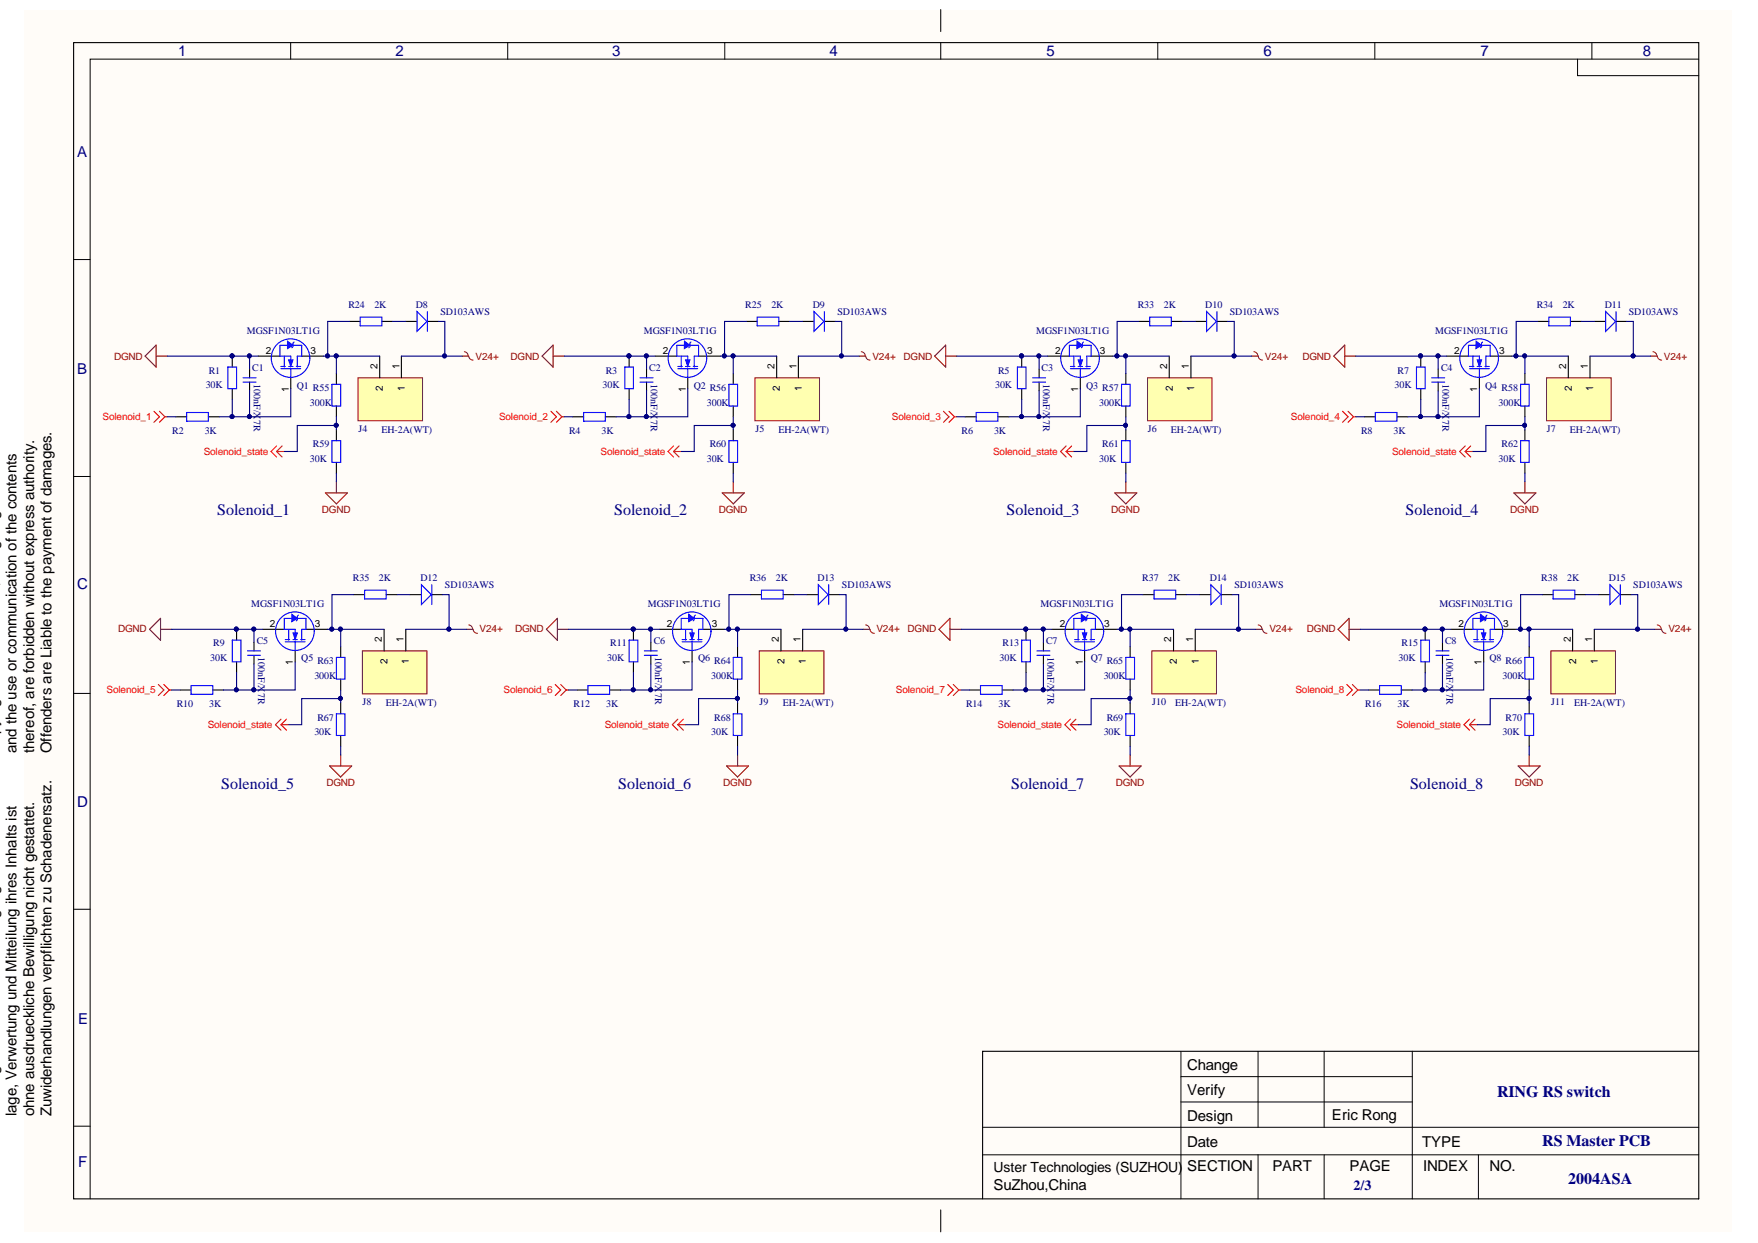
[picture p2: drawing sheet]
<svg xmlns="http://www.w3.org/2000/svg" width="297mm" height="210mm" viewBox="0 0 297 210" stroke-linecap="round" stroke-linejoin="round" font-family="sans-serif">
<defs><g id="words">
<g font-size="2.7" fill="#000080">
<text x="36.7" y="87">Solenoid_1</text>
<text x="103.8" y="87">Solenoid_2</text>
<text x="170.1" y="87">Solenoid_3</text>
<text x="237.5" y="87">Solenoid_4</text>
<text x="37.4" y="133.2">Solenoid_5</text>
<text x="104.5" y="133.2">Solenoid_6</text>
<text x="170.8" y="133.2">Solenoid_7</text>
<text x="238.2" y="133.2">Solenoid_8</text>
<text x="253" y="185.2">RING RS switch</text>
<text x="260.6" y="193.6">RS Master PCB</text>
<text x="265" y="199.9">2004ASA</text>
</g>
<g font-size="2.5" fill="#000080">
<text x="30.1" y="9.5">1</text>
<text x="66.8" y="9.5">2</text>
<text x="103.4" y="9.5">3</text>
<text x="140.1" y="9.5">4</text>
<text x="176.8" y="9.5">5</text>
<text x="213.5" y="9.5">6</text>
<text x="250.2" y="9.5">7</text>
<text x="277.6" y="9.5">8</text>
<text x="13" y="26.5">A</text>
<text x="13" y="63.2">B</text>
<text x="13" y="99.4">C</text>
<text x="13" y="136.3">D</text>
<text x="13.2" y="172.9">E</text>
<text x="13.2" y="197">F</text>
</g>
<g font-size="2.5">
<text x="-.2" y="127.2" transform="rotate(-90 -.2 127.2)">Copying of this document, and giving it to others</text>
<text x="2.8" y="127.2" transform="rotate(-90 2.8 127.2)">and the use or communication of the contents</text>
<text x="5.8" y="127.2" transform="rotate(-90 5.8 127.2)">thereof, are forbidden without express authority.</text>
<text x="8.7" y="127.2" transform="rotate(-90 8.7 127.2)">Offenders are Liable to the payment of damages.</text>
<text x="200.6" y="185">Verify</text>
<text x="200.6" y="180.7">Change</text>
<text x="-.2" y="188.5" transform="rotate(-90 -.2 188.5)">Weitergabe sowie Vervielfaeltigung dieser Unter-</text>
<text x="2.8" y="188.5" transform="rotate(-90 2.8 188.5)">lage, Verwertung und Mitteilung ihres Inhalts ist</text>
<text x="5.8" y="188.5" transform="rotate(-90 5.8 188.5)">ohne ausdrueckliche Bewilligung nicht gestattet.</text>
<text x="8.7" y="188.5" transform="rotate(-90 8.7 188.5)">Zuwiderhandlungen verpflichten zu Schadenersatz.</text>
<text x="200.6" y="189.3">Design</text>
<text x="225.1" y="189.2">Eric Rong</text>
<text x="200.6" y="193.7">Date</text>
<text x="200.6" y="197.8">SECTION</text>
<text x="215" y="197.8">PART</text>
<text x="228" y="197.8">PAGE</text>
<text x="240.3" y="193.7">TYPE</text>
<text x="240.4" y="197.8">INDEX</text>
<text x="251.7" y="197.8">NO.</text>
<text x="167.9" y="201">SuZhou,China</text>
</g>
<text font-size="2.4" x="167.9" y="197.9">Uster Technologies (SUZHOU)</text>
<text font-size="2.4" fill="#000080" x="228.7" y="200.9">2/3</text>
<g font-size="1.7" fill="#000080">
<text x="58.9" y="52">R24</text>
<text x="63.3" y="52">2K</text>
<text x="70.3" y="52">D8</text>
<text x="74.4" y="53.1">SD103AWS</text>
<text x="125.9" y="52">R25</text>
<text x="130.3" y="52">2K</text>
<text x="137.4" y="52">D9</text>
<text x="141.5" y="53.1">SD103AWS</text>
<text x="192.2" y="52">R33</text>
<text x="196.6" y="52">2K</text>
<text x="203.7" y="52">D10</text>
<text x="207.8" y="53.1">SD103AWS</text>
<text x="259.6" y="52">R34</text>
<text x="264" y="52">2K</text>
<text x="271.1" y="52">D11</text>
<text x="275.2" y="53.1">SD103AWS</text>
<text x="41.7" y="56.4">MGSF1N03LT1G</text>
<text x="108.8" y="56.4">MGSF1N03LT1G</text>
<text x="175.1" y="56.4">MGSF1N03LT1G</text>
<text x="242.5" y="56.4">MGSF1N03LT1G</text>
<text x="34.8" y="65.6">30K</text>
<text x="35.3" y="63.1">R1</text>
<text x="42.6" y="62.7">C1</text>
<text x="42.9" y="64.9" transform="rotate(90 42.9 64.9)">100nF/X</text>
<text x="50.2" y="65.7">Q1 R55</text>
<text x="101.8" y="65.6">30K</text>
<text x="102.3" y="63.1">R3</text>
<text x="109.7" y="62.7">C2</text>
<text x="109.9" y="64.9" transform="rotate(90 109.9 64.9)">100nF/X</text>
<text x="117.2" y="65.7">Q2 R56</text>
<text x="168.1" y="65.6">30K</text>
<text x="168.6" y="63.1">R5</text>
<text x="176" y="62.7">C3</text>
<text x="176.3" y="64.9" transform="rotate(90 176.3 64.9)">100nF/X</text>
<text x="183.5" y="65.7">Q3 R57</text>
<text x="235.6" y="65.6">30K</text>
<text x="236.1" y="63.1">R7</text>
<text x="243.5" y="62.7">C4</text>
<text x="243.7" y="64.9" transform="rotate(90 243.7 64.9)">100nF/X</text>
<text x="250.9" y="65.7">Q4 R58</text>
<text x="42.9" y="70.9" transform="rotate(90 42.9 70.9)">7R</text>
<text x="52.4" y="68.5">300K</text>
<text x="109.9" y="70.9" transform="rotate(90 109.9 70.9)">7R</text>
<text x="119.4" y="68.5">300K</text>
<text x="176.3" y="70.9" transform="rotate(90 176.3 70.9)">7R</text>
<text x="185.7" y="68.5">300K</text>
<text x="243.7" y="70.9" transform="rotate(90 243.7 70.9)">7R</text>
<text x="253.2" y="68.5">300K</text>
<text x="29.1" y="73.3">R2</text>
<text x="34.6" y="73.3">3K</text>
<text x="52.9" y="75.5">R59</text>
<text x="60.6" y="72.9">J4</text>
<text x="64.4" y="73.1">EH-2A(WT)</text>
<text x="96.2" y="73.3">R4</text>
<text x="101.7" y="73.3">3K</text>
<text x="119.9" y="75.5">R60</text>
<text x="127.6" y="72.9">J5</text>
<text x="131.5" y="73.1">EH-2A(WT)</text>
<text x="162.5" y="73.3">R6</text>
<text x="168" y="73.3">3K</text>
<text x="186.2" y="75.5">R61</text>
<text x="193.9" y="72.9">J6</text>
<text x="197.8" y="73.1">EH-2A(WT)</text>
<text x="230" y="73.3">R8</text>
<text x="235.5" y="73.3">3K</text>
<text x="253.7" y="75.5">R62</text>
<text x="261.3" y="72.9">J7</text>
<text x="265.2" y="73.1">EH-2A(WT)</text>
<text x="52.4" y="78.1">30K</text>
<text x="119.4" y="78.1">30K</text>
<text x="185.7" y="78.1">30K</text>
<text x="253.2" y="78.1">30K</text>
<text x="59.6" y="98.2">R35</text>
<text x="64" y="98.2">2K</text>
<text x="71" y="98.2">D12</text>
<text x="75.2" y="99.3">SD103AWS</text>
<text x="126.7" y="98.2">R36</text>
<text x="131.1" y="98.2">2K</text>
<text x="138.1" y="98.2">D13</text>
<text x="142.3" y="99.3">SD103AWS</text>
<text x="193" y="98.2">R37</text>
<text x="197.4" y="98.2">2K</text>
<text x="204.4" y="98.2">D14</text>
<text x="208.6" y="99.3">SD103AWS</text>
<text x="260.4" y="98.2">R38</text>
<text x="264.8" y="98.2">2K</text>
<text x="271.8" y="98.2">D15</text>
<text x="276" y="99.3">SD103AWS</text>
<text x="42.5" y="102.6">MGSF1N03LT1G</text>
<text x="109.4" y="102.6">MGSF1N03LT1G</text>
<text x="175.8" y="102.6">MGSF1N03LT1G</text>
<text x="243.2" y="102.6">MGSF1N03LT1G</text>
<text x="35.5" y="111.7">30K</text>
<text x="36" y="109.2">R9</text>
<text x="43.4" y="108.8">C5</text>
<text x="43.6" y="111" transform="rotate(90 43.6 111)">100nF/X</text>
<text x="50.9" y="111.7">Q5 R63</text>
<text x="102.6" y="111.7">30K</text>
<text x="103.1" y="109.2">R11</text>
<text x="110.5" y="108.8">C6</text>
<text x="110.7" y="111" transform="rotate(90 110.7 111)">100nF/X</text>
<text x="118" y="111.7">Q6 R64</text>
<text x="168.9" y="111.7">30K</text>
<text x="169.4" y="109.2">R13</text>
<text x="176.8" y="108.8">C7</text>
<text x="177" y="111" transform="rotate(90 177 111)">100nF/X</text>
<text x="184.3" y="111.7">Q7 R65</text>
<text x="236.3" y="111.7">30K</text>
<text x="236.8" y="109.2">R15</text>
<text x="244.2" y="108.8">C8</text>
<text x="244.4" y="111" transform="rotate(90 244.4 111)">100nF/X</text>
<text x="251.7" y="111.7">Q8 R66</text>
<text x="29.9" y="119.4">R10</text>
<text x="35.4" y="119.4">3K</text>
<text x="43.6" y="117" transform="rotate(90 43.6 117)">7R</text>
<text x="53.1" y="114.7">300K</text>
<text x="61.2" y="119">J8</text>
<text x="65.2" y="119.2">EH-2A(WT)</text>
<text x="96.9" y="119.4">R12</text>
<text x="102.4" y="119.4">3K</text>
<text x="110.7" y="117" transform="rotate(90 110.7 117)">7R</text>
<text x="120.2" y="114.7">300K</text>
<text x="128.3" y="119">J9</text>
<text x="132.3" y="119.2">EH-2A(WT)</text>
<text x="163.2" y="119.4">R14</text>
<text x="168.7" y="119.4">3K</text>
<text x="177" y="117" transform="rotate(90 177 117)">7R</text>
<text x="186.5" y="114.7">300K</text>
<text x="194.7" y="119">J10</text>
<text x="198.6" y="119.2">EH-2A(WT)</text>
<text x="230.6" y="119.4">R16</text>
<text x="236.1" y="119.4">3K</text>
<text x="244.4" y="117" transform="rotate(90 244.4 117)">7R</text>
<text x="253.9" y="114.7">300K</text>
<text x="262.1" y="119">J11</text>
<text x="266" y="119.2">EH-2A(WT)</text>
<text x="53.1" y="124.1">30K</text>
<text x="53.6" y="121.7">R67</text>
<text x="120.2" y="124.1">30K</text>
<text x="120.7" y="121.7">R68</text>
<text x="186.5" y="124.1">30K</text>
<text x="187" y="121.7">R69</text>
<text x="253.9" y="124.1">30K</text>
<text x="254.4" y="121.7">R70</text>
</g>
<g font-size="1.7">
<text x="44.9" y="59.8">2</text>
<text x="52.4" y="59.8">3</text>
<text x="112" y="59.8">2</text>
<text x="119.5" y="59.8">3</text>
<text x="178.3" y="59.8">2</text>
<text x="185.8" y="59.8">3</text>
<text x="245.7" y="59.8">2</text>
<text x="253.3" y="59.8">3</text>
<text x="63.8" y="62.4" transform="rotate(-90 63.8 62.4)">2</text>
<text x="67.5" y="62.4" transform="rotate(-90 67.5 62.4)">1</text>
<text x="130.8" y="62.4" transform="rotate(-90 130.8 62.4)">2</text>
<text x="134.6" y="62.4" transform="rotate(-90 134.6 62.4)">1</text>
<text x="197.2" y="62.4" transform="rotate(-90 197.2 62.4)">2</text>
<text x="200.9" y="62.4" transform="rotate(-90 200.9 62.4)">1</text>
<text x="264.6" y="62.4" transform="rotate(-90 264.6 62.4)">2</text>
<text x="268.3" y="62.4" transform="rotate(-90 268.3 62.4)">1</text>
<text x="48.8" y="66.2" transform="rotate(-90 48.8 66.2)">1</text>
<text x="64.7" y="66.1" transform="rotate(-90 64.7 66.1)">2</text>
<text x="68.4" y="66.1" transform="rotate(-90 68.4 66.1)">1</text>
<text x="115.9" y="66.2" transform="rotate(-90 115.9 66.2)">1</text>
<text x="131.8" y="66.1" transform="rotate(-90 131.8 66.1)">2</text>
<text x="135.5" y="66.1" transform="rotate(-90 135.5 66.1)">1</text>
<text x="182.2" y="66.2" transform="rotate(-90 182.2 66.2)">1</text>
<text x="198.2" y="66.1" transform="rotate(-90 198.2 66.1)">2</text>
<text x="201.8" y="66.1" transform="rotate(-90 201.8 66.1)">1</text>
<text x="249.6" y="66.2" transform="rotate(-90 249.6 66.2)">1</text>
<text x="265.6" y="66.1" transform="rotate(-90 265.6 66.1)">2</text>
<text x="269.2" y="66.1" transform="rotate(-90 269.2 66.1)">1</text>
<text x="45.6" y="105.9">2</text>
<text x="53.2" y="105.9">3</text>
<text x="112.7" y="105.9">2</text>
<text x="120.3" y="105.9">3</text>
<text x="179" y="105.9">2</text>
<text x="186.6" y="105.9">3</text>
<text x="246.5" y="105.9">2</text>
<text x="254" y="105.9">3</text>
<text x="49.5" y="112.4" transform="rotate(-90 49.5 112.4)">1</text>
<text x="64.5" y="108.4" transform="rotate(-90 64.5 108.4)">2</text>
<text x="65.5" y="112.1" transform="rotate(-90 65.5 112.1)">2</text>
<text x="68.2" y="108.4" transform="rotate(-90 68.2 108.4)">1</text>
<text x="69.1" y="112.1" transform="rotate(-90 69.1 112.1)">1</text>
<text x="116.5" y="112.4" transform="rotate(-90 116.5 112.4)">1</text>
<text x="131.6" y="108.4" transform="rotate(-90 131.6 108.4)">2</text>
<text x="132.5" y="112.1" transform="rotate(-90 132.5 112.1)">2</text>
<text x="135.2" y="108.4" transform="rotate(-90 135.2 108.4)">1</text>
<text x="136.2" y="112.1" transform="rotate(-90 136.2 112.1)">1</text>
<text x="182.9" y="112.4" transform="rotate(-90 182.9 112.4)">1</text>
<text x="197.9" y="108.4" transform="rotate(-90 197.9 108.4)">2</text>
<text x="198.8" y="112.1" transform="rotate(-90 198.8 112.1)">2</text>
<text x="201.6" y="108.4" transform="rotate(-90 201.6 108.4)">1</text>
<text x="202.6" y="112.1" transform="rotate(-90 202.6 112.1)">1</text>
<text x="250.3" y="112.4" transform="rotate(-90 250.3 112.4)">1</text>
<text x="265.4" y="108.4" transform="rotate(-90 265.4 108.4)">2</text>
<text x="266.3" y="112.1" transform="rotate(-90 266.3 112.1)">2</text>
<text x="269" y="108.4" transform="rotate(-90 269 108.4)">1</text>
<text x="270" y="112.1" transform="rotate(-90 270 112.1)">1</text>
</g>
<g font-size="1.7" fill="#800000">
<text x="19.3" y="60.7">DGND</text>
<text x="80.3" y="60.7">V24+</text>
<text x="86.3" y="60.7">DGND</text>
<text x="147.4" y="60.7">V24+</text>
<text x="152.7" y="60.7">DGND</text>
<text x="213.7" y="60.7">V24+</text>
<text x="220.1" y="60.7">DGND</text>
<text x="281.1" y="60.7">V24+</text>
<text x="54.4" y="86.6">DGND</text>
<text x="121.5" y="86.6">DGND</text>
<text x="187.8" y="86.6">DGND</text>
<text x="255.2" y="86.6">DGND</text>
<text x="20" y="106.8">DGND</text>
<text x="81" y="106.8">V24+</text>
<text x="87" y="106.8">DGND</text>
<text x="148.1" y="106.8">V24+</text>
<text x="153.3" y="106.8">DGND</text>
<text x="214.5" y="106.8">V24+</text>
<text x="220.8" y="106.8">DGND</text>
<text x="281.9" y="106.8">V24+</text>
<text x="55.1" y="132.7">DGND</text>
<text x="122.2" y="132.7">DGND</text>
<text x="188.5" y="132.7">DGND</text>
<text x="255.9" y="132.7">DGND</text>
</g>
<g font-size="1.7" fill="#f00">
<text x="17.3" y="71">Solenoid_1</text>
<text x="84.3" y="71">Solenoid_2</text>
<text x="150.7" y="71">Solenoid_3</text>
<text x="218.1" y="71">Solenoid_4</text>
<text x="34.4" y="76.8">Solenoid_state</text>
<text x="101.5" y="76.8">Solenoid_state</text>
<text x="167.8" y="76.8">Solenoid_state</text>
<text x="235.2" y="76.8">Solenoid_state</text>
<text x="18" y="117.1">Solenoid_5</text>
<text x="85.1" y="117.1">Solenoid_6</text>
<text x="151.4" y="117.1">Solenoid_7</text>
<text x="218.9" y="117.1">Solenoid_8</text>
<text x="35.1" y="122.9">Solenoid_state</text>
<text x="102.2" y="122.9">Solenoid_state</text>
<text x="168.6" y="122.9">Solenoid_state</text>
<text x="236" y="122.9">Solenoid_state</text>
</g>
</g></defs>
<path d="M4.1 1.6h288.4v206.4h-288.4z" fill="#fffcf8"/>
<g fill="none" stroke="#000" stroke-width=".17">
<path d="M49.1 7.2v2.8M85.8 7.2v2.8M122.5 7.2v2.8M158.9 1.6v3.7M158.9 7.2v2.8M195.6 7.2v2.8M232.3 7.2v2.8M266.6 10v2.8h20.4M269 7.2v2.8M287 10h-271.8v192.5M12.4 43.8h2.8M12.4 80.5h2.8"/>
<path d="M12.4 117.1h2.8M12.4 153.5h2.8M199.5 177.5v25M212.6 177.5v12.9M223.7 177.5v12.9M238.6 177.5v25M12.4 190.2h2.8M166 195h121M166 190.4h121M199.5 186.1h39.1M199.5 181.8h39.1M212.6 195v7.5"/>
<path d="M223.7 195v7.5M249.8 195v7.5M158.9 204.3v3.7"/>
</g>
<path d="M12.4 7.2h274.6v195.3h-274.6zM43.6 60.1h3.7M49.1 63.8v1.8M51 60.1h3.6M287 177.5h-121v25" fill="none" stroke="#000" stroke-width=".19"/>
<path d="M47.3 60.1h1.8v1.8M47.5 62.3h3.3M47.5 61.9h.7M48.8 61.9h.7M49.1 62.3v1.4M50.1 61.9h.7M50.2 60.1v1.9" fill="none" stroke="#00f" stroke-width=".19"/>
<path d="M48.8 60.8h.7l-.4 1.1z" fill="#00f"/>
<path d="M48.8 60.8h.7l-.4 1.1z" fill="none" stroke="#00f" stroke-width=".17"/>
<path d="M48.6 58.3h-1.3v1.8M49.5 58.3h1.5v1.8h-.8" fill="none" stroke="#00f" stroke-width=".19"/>
<path d="M48.6 57.6l.9 .7-.9 .6z" fill="#00f"/>
<path d="M48.6 57.6l.9 .7-.9 .6z" fill="none" stroke="#00f" stroke-width=".17"/>
<g fill="none" stroke="#00f" stroke-width=".19">
<path d="M49.7 57.8l-.2 .1v.6l-.2 .2M31.5 69.7h3.7v1.4h-3.7zM38.5 62h1.5v3.6h-1.5zM41.1 64.5h2.2M41.1 63.8h2.2M48 60.1v1.9"/>
<circle cx="49.1" cy="60.5" r="3.3"/>
</g>
<path d="M29.7 70.4h1.8M35.2 70.4h1.8M39.2 60.1v1.9M39.2 65.6v1.9M42.2 62.3v1.5M42.2 64.5v1.5" fill="none" stroke="#000" stroke-width=".19"/>
<circle cx="39.2" cy="60.1" r=".33" fill="#000080" stroke="#000080" stroke-width=".17"/>
<path d="M24.5 60.1l1.9-1.8v3.7zM26.4 60.1h1.8" fill="none" stroke="#800000" stroke-width=".19"/>
<path d="M26 69.5l.9 .9-.9 .9M26.9 69.5l1 .9M27.9 70.4l-1 .9M27.9 70.4h.3" fill="none" stroke="#f00" stroke-width=".19"/>
<path d="M60.5 63.8h10.9v7.3h-10.9z" fill="#ffffb0" stroke="#800000" stroke-width=".17"/>
<g fill="none" stroke="#000" stroke-width=".19">
<path d="M59 54.3h1.9M64.5 54.3h1.9M68.6 54.3h1.8M72.2 54.3h1.9M56.8 63.1v1.8M56.8 68.6v1.8M56.8 72.6v1.8M56.8 78.1v1.8M64.2 60.1v3.7M67.8 60.1v3.7M110.7 60.1h3.7M116.2 63.8v1.8"/>
<path d="M118 60.1h3.7"/>
</g>
<path d="M78.5 59.4a.7 .7 0 0 1 .6 .7M79.2 60.1a.71 .71 0 0 0 .7 .7" fill="none" stroke="#800000" stroke-width=".17"/>
<path d="M78.1 60.1h1.1M55 83.2h3.7l-1.9 1.9zM56.8 81.4v1.8" fill="none" stroke="#800000" stroke-width=".19"/>
<path d="M60.9 53.6h3.6v1.4h-3.6zM70.5 52.6l1.6 1.7-1.6 1.7zM72.2 52.6v3.4M56.1 64.9h1.5v3.7h-1.5zM56.1 74.4h1.5v3.7h-1.5zM114.3 60.1h1.9v1.8M114.5 62.3h3.4M114.5 61.9h.8M115.8 61.9h.8M116.2 62.3v1.4M117.1 61.9h.8M117.3 60.1v1.9" fill="none" stroke="#00f" stroke-width=".19"/>
<g fill="none" stroke="#000080" stroke-width=".19">
<path d="M59 54.3h-3.6v5.8M66.4 54.3h2.2M74.1 54.3h1.1v5.8M28.2 60.1h15.4M28.2 70.4h1.5M39.2 67.5v2.9M42.2 60.1v2.2M42.2 66v4.4M49.1 65.6v4.8h-12.1M54.6 60.1h9.6M56.8 70.4v2.2M56.8 71.9h-6.6v4.3h-2.2"/>
<path d="M56.8 60.1v3M56.8 79.9v1.5M67.8 60.1h10.3"/>
</g>
<g fill="#000080" stroke="#000080" stroke-width=".17">
<circle cx="42.1" cy="70.3" r=".33"/>
<circle cx="39.2" cy="70.3" r=".33"/>
<circle cx="42.1" cy="60.1" r=".33"/>
<circle cx="55.3" cy="60.1" r=".33"/>
<circle cx="56.8" cy="60.1" r=".33"/>
<circle cx="75.1" cy="60.1" r=".33"/>
<circle cx="39.2" cy="60.1" r=".33"/>
<circle cx="56.8" cy="71.8" r=".33"/>
</g>
<path d="M46.7 76.2l1 1M46.7 75.3l-.9 .9 .9 1M46.7 76.2h1.3M47.7 75.3l-1 .9" fill="none" stroke="#f00" stroke-width=".19"/>
<path d="M115.8 60.8h.8l-.4 1.1z" fill="#00f"/>
<path d="M115.8 60.8h.8l-.4 1.1z" fill="none" stroke="#00f" stroke-width=".17"/>
<path d="M115.7 58.3h-1.3v1.8M116.6 58.3h1.4M118 58.3v1.8h-.7" fill="none" stroke="#00f" stroke-width=".19"/>
<path d="M115.6 57.6l1 .7-1 .6z" fill="#00f"/>
<path d="M115.6 57.6l1 .7-1 .6z" fill="none" stroke="#00f" stroke-width=".17"/>
<g fill="none" stroke="#00f" stroke-width=".19">
<path d="M116.7 57.8l-.1 .1v.6l-.2 .2M98.6 69.7h3.7v1.4h-3.7zM105.6 62h1.4v3.6h-1.4zM108.1 64.5h2.2M108.1 63.8h2.2M115.1 60.1v1.9"/>
<circle cx="116.2" cy="60.5" r="3.3"/>
</g>
<path d="M96.8 70.4h1.8M102.3 70.4h1.8M106.3 60.1v1.9M106.3 65.6v1.9M109.2 62.3v1.5M109.2 64.5v1.5" fill="none" stroke="#000" stroke-width=".19"/>
<circle cx="106.3" cy="60.1" r=".33" fill="#000080" stroke="#000080" stroke-width=".17"/>
<path d="M91.6 60.1l1.9-1.8v3.7zM93.5 60.1h1.8" fill="none" stroke="#800000" stroke-width=".19"/>
<path d="M93.1 69.5l.9 .9-.9 .9M94 69.5l.9 .9M94.9 70.4l-.9 .9M94.9 70.4h.4" fill="none" stroke="#f00" stroke-width=".19"/>
<path d="M127.6 63.8h10.9v7.3h-10.9z" fill="#ffffb0" stroke="#800000" stroke-width=".17"/>
<g fill="none" stroke="#000" stroke-width=".19">
<path d="M126.1 54.3h1.8M131.6 54.3h1.8M135.6 54.3h1.8M139.3 54.3h1.8M123.9 63.1v1.8M123.9 68.6v1.8M123.9 72.6v1.8M123.9 78.1v1.8M131.2 60.1v3.7M134.9 60.1v3.7M177 60.1h3.7M182.5 63.8v1.8"/>
<path d="M184.4 60.1h3.6"/>
</g>
<path d="M145.5 59.4a.71 .71 0 0 1 .7 .7M146.3 60.1a.7 .7 0 0 0 .7 .7" fill="none" stroke="#800000" stroke-width=".17"/>
<path d="M145.2 60.1h1.1M122 83.2h3.8l-1.9 1.9zM123.9 81.4v1.8" fill="none" stroke="#800000" stroke-width=".19"/>
<path d="M127.9 53.6h3.7v1.4h-3.7zM137.5 52.6l1.7 1.7-1.7 1.7zM139.3 52.6v3.4M123.2 64.9h1.4v3.7h-1.4zM123.2 74.4h1.4v3.7h-1.4zM180.7 60.1h1.8v1.8M180.9 62.3h3.3M180.9 61.9h.7M182.2 61.9h.7M182.5 62.3v1.4M183.5 61.9h.7M183.6 60.1v1.9" fill="none" stroke="#00f" stroke-width=".19"/>
<g fill="none" stroke="#000080" stroke-width=".19">
<path d="M126.1 54.3h-3.7v5.8M133.4 54.3h2.2M141.1 54.3h1.1v5.8M95.3 60.1h15.4M95.3 70.4h1.5M106.3 67.5v2.9M109.2 60.1v2.2M109.2 66v4.4M116.2 65.6v4.8h-12.1M121.7 60.1h9.5M123.9 70.4v2.2M123.9 71.9h-6.6v4.3h-2.2"/>
<path d="M123.9 60.1v3M123.9 79.9v1.5M134.9 60.1h10.3"/>
</g>
<g fill="#000080" stroke="#000080" stroke-width=".17">
<circle cx="109.2" cy="70.3" r=".33"/>
<circle cx="106.3" cy="70.3" r=".33"/>
<circle cx="109.2" cy="60.1" r=".33"/>
<circle cx="122.4" cy="60.1" r=".33"/>
<circle cx="123.9" cy="60.1" r=".33"/>
<circle cx="142.2" cy="60.1" r=".33"/>
<circle cx="106.3" cy="60.1" r=".33"/>
<circle cx="123.9" cy="71.8" r=".33"/>
</g>
<path d="M113.8 76.2l.9 1M113.8 75.3l-.9 .9 .9 1M113.8 76.2h1.3M114.7 75.3l-.9 .9" fill="none" stroke="#f00" stroke-width=".19"/>
<path d="M182.2 60.8h.7l-.4 1.1z" fill="#00f"/>
<path d="M182.2 60.8h.7l-.4 1.1z" fill="none" stroke="#00f" stroke-width=".17"/>
<path d="M182 58.3h-1.3v1.8M182.9 58.3h1.5M184.4 58.3v1.8h-.8" fill="none" stroke="#00f" stroke-width=".19"/>
<path d="M182 57.6l.9 .7-.9 .6z" fill="#00f"/>
<path d="M182 57.6l.9 .7-.9 .6z" fill="none" stroke="#00f" stroke-width=".17"/>
<g fill="none" stroke="#00f" stroke-width=".19">
<path d="M183.1 57.8l-.2 .1v.6l-.2 .2M164.9 69.7h3.7v1.4h-3.7zM171.9 62h1.5v3.6h-1.5zM174.5 64.5h2.2M174.5 63.8h2.2M181.4 60.1v1.9"/>
<circle cx="182.5" cy="60.5" r="3.3"/>
</g>
<path d="M163.1 70.4h1.8M168.6 70.4h1.8M172.6 60.1v1.9M172.6 65.6v1.9M175.6 62.3v1.5M175.6 64.5v1.5" fill="none" stroke="#000" stroke-width=".19"/>
<circle cx="172.6" cy="60.1" r=".33" fill="#000080" stroke="#000080" stroke-width=".17"/>
<path d="M157.9 60.1l1.9-1.8v3.7zM159.8 60.1h1.8" fill="none" stroke="#800000" stroke-width=".19"/>
<path d="M159.4 69.5l.9 .9-.9 .9M160.3 69.5l1 .9M161.3 70.4l-1 .9M161.3 70.4h.3" fill="none" stroke="#f00" stroke-width=".19"/>
<path d="M193.9 63.8h10.9v7.3h-10.9z" fill="#ffffb0" stroke="#800000" stroke-width=".17"/>
<g fill="none" stroke="#000" stroke-width=".19">
<path d="M192.4 54.3h1.9M197.9 54.3h1.9M202 54.3h1.8M205.6 54.3h1.8M190.2 63.1v1.8M190.2 68.6v1.8M190.2 72.6v1.8M190.2 78.1v1.8M197.6 60.1v3.7M201.2 60.1v3.7M244.5 60.1h3.6M250 63.8v1.8"/>
<path d="M251.8 60.1h3.7"/>
</g>
<path d="M211.9 59.4a.71 .71 0 0 1 .6 .7M212.6 60.1a.71 .71 0 0 0 .7 .7" fill="none" stroke="#800000" stroke-width=".17"/>
<path d="M211.5 60.1h1.1M188.4 83.2h3.7l-1.9 1.9zM190.2 81.4v1.8" fill="none" stroke="#800000" stroke-width=".19"/>
<path d="M194.3 53.6h3.6v1.4h-3.6zM203.9 52.6l1.6 1.7-1.6 1.7zM205.6 52.6v3.4M189.5 64.9h1.5v3.7h-1.5zM189.5 74.4h1.5v3.7h-1.5zM248.1 60.1h1.9v1.8M248.3 62.3h3.3M248.3 61.9h.7M249.6 61.9h.7M250 62.3v1.4M250.9 61.9h.7M251.1 60.1v1.9" fill="none" stroke="#00f" stroke-width=".19"/>
<g fill="none" stroke="#000080" stroke-width=".19">
<path d="M192.4 54.3h-3.6v5.8M199.8 54.3h2.2M207.4 54.3h1.1v5.8M161.6 60.1h15.4M161.6 70.4h1.5M172.6 67.5v2.9M175.6 60.1v2.2M175.6 66v4.4M182.5 65.6v4.8h-12.1M188 60.1h9.6M190.2 70.4v2.2M190.2 71.9h-6.6v4.3h-2.2"/>
<path d="M190.2 60.1v3M190.2 79.9v1.5M201.2 60.1h10.3"/>
</g>
<g fill="#000080" stroke="#000080" stroke-width=".17">
<circle cx="175.5" cy="70.3" r=".33"/>
<circle cx="172.6" cy="70.3" r=".33"/>
<circle cx="175.5" cy="60.1" r=".33"/>
<circle cx="188.7" cy="60.1" r=".33"/>
<circle cx="190.2" cy="60.1" r=".33"/>
<circle cx="208.5" cy="60.1" r=".33"/>
<circle cx="172.6" cy="60.1" r=".33"/>
<circle cx="190.2" cy="71.8" r=".33"/>
</g>
<path d="M180.1 76.2l1 1M180.1 75.3l-.9 .9 .9 1M180.1 76.2h1.3M181.1 75.3l-1 .9" fill="none" stroke="#f00" stroke-width=".19"/>
<path d="M249.6 60.8h.7l-.3 1.1z" fill="#00f"/>
<path d="M249.6 60.8h.7l-.3 1.1z" fill="none" stroke="#00f" stroke-width=".17"/>
<path d="M249.4 58.3h-1.3v1.8M250.3 58.3h1.5v1.8h-.7" fill="none" stroke="#00f" stroke-width=".19"/>
<path d="M249.4 57.6l.9 .7-.9 .6z" fill="#00f"/>
<path d="M249.4 57.6l.9 .7-.9 .6z" fill="none" stroke="#00f" stroke-width=".17"/>
<g fill="none" stroke="#00f" stroke-width=".19">
<path d="M250.5 57.8l-.2 .1v.6l-.1 .2M232.4 69.7h3.6v1.4h-3.6zM239.3 62h1.5v3.6h-1.5zM241.9 64.5h2.2M241.9 63.8h2.2M248.9 60.1v1.9"/>
<circle cx="249.9" cy="60.5" r="3.3"/>
</g>
<path d="M230.5 70.4h1.9M236 70.4h1.9M240.1 60.1v1.9M240.1 65.6v1.9M243 62.3v1.5M243 64.5v1.5" fill="none" stroke="#000" stroke-width=".19"/>
<circle cx="240" cy="60.1" r=".33" fill="#000080" stroke="#000080" stroke-width=".17"/>
<path d="M225.4 60.1l1.8-1.8v3.7zM227.2 60.1h1.9" fill="none" stroke="#800000" stroke-width=".19"/>
<path d="M226.8 69.5l1 .9-1 .9M227.8 69.5l.9 .9M228.7 70.4l-.9 .9M228.7 70.4h.4" fill="none" stroke="#f00" stroke-width=".19"/>
<path d="M261.3 63.8h10.9v7.3h-10.9z" fill="#ffffb0" stroke="#800000" stroke-width=".17"/>
<g fill="none" stroke="#000" stroke-width=".19">
<path d="M259.9 54.3h1.8M265.3 54.3h1.9M269.4 54.3h1.8M273 54.3h1.9M257.7 63.1v1.8M257.7 68.6v1.8M257.7 72.6v1.8M257.7 78.1v1.8M265 60.1v3.7M268.7 60.1v3.7M44.4 106.3h3.6M49.9 109.9v1.9"/>
<path d="M51.7 106.3h3.7"/>
</g>
<path d="M279.3 59.4a.7 .7 0 0 1 .6 .7M280 60.1a.71 .71 0 0 0 .8 .7" fill="none" stroke="#800000" stroke-width=".17"/>
<path d="M278.9 60.1h1.1M255.8 83.2h3.7l-1.8 1.9zM257.7 81.4v1.8" fill="none" stroke="#800000" stroke-width=".19"/>
<path d="M261.7 53.6h3.6v1.4h-3.6zM271.3 52.6l1.7 1.7-1.7 1.7zM273 52.6v3.4M256.9 64.9h1.5v3.7h-1.5zM256.9 74.4h1.5v3.7h-1.5zM48 106.3h1.9v1.7M48.2 108.4h3.4M48.2 108h.7M49.5 108h.7M49.9 108.4v1.5M50.8 108h.8M51 106.3v1.8" fill="none" stroke="#00f" stroke-width=".19"/>
<g fill="none" stroke="#000080" stroke-width=".19">
<path d="M259.9 54.3h-3.7v5.8M267.2 54.3h2.2M274.9 54.3h1.1v5.8M229.1 60.1h15.4M229.1 70.4h1.4M240.1 67.5v2.9M243 60.1v2.2M243 66v4.4M250 65.6v4.8h-12.1M255.5 60.1h9.5M257.7 70.4v2.2M257.7 71.9h-6.6v4.3h-2.2"/>
<path d="M257.7 60.1v3M257.7 79.9v1.5M268.7 60.1h10.2"/>
</g>
<g fill="#000080" stroke="#000080" stroke-width=".17">
<circle cx="243" cy="70.3" r=".33"/>
<circle cx="240" cy="70.3" r=".33"/>
<circle cx="243" cy="60.1" r=".33"/>
<circle cx="256.1" cy="60.1" r=".33"/>
<circle cx="257.6" cy="60.1" r=".33"/>
<circle cx="275.9" cy="60.1" r=".33"/>
<circle cx="240" cy="60.1" r=".33"/>
<circle cx="257.6" cy="71.8" r=".33"/>
</g>
<path d="M247.6 76.2l.9 1M247.6 75.3l-1 .9 1 1M247.6 76.2h1.3M248.5 75.3l-.9 .9" fill="none" stroke="#f00" stroke-width=".19"/>
<path d="M49.5 106.9h.7l-.3 1.1z" fill="#00f"/>
<path d="M49.5 106.9h.7l-.3 1.1z" fill="none" stroke="#00f" stroke-width=".17"/>
<path d="M49.3 104.4h-1.3v1.9M50.2 104.4h1.5v1.9h-.7" fill="none" stroke="#00f" stroke-width=".19"/>
<path d="M49.3 103.7l.9 .7-.9 .6z" fill="#00f"/>
<path d="M49.3 103.7l.9 .7-.9 .6z" fill="none" stroke="#00f" stroke-width=".17"/>
<g fill="none" stroke="#00f" stroke-width=".19">
<path d="M32.3 115.8h3.6v1.4h-3.6zM39.2 108.1h1.5v3.7h-1.5zM41.8 110.7h2.2M41.8 109.9h2.2M48.8 106.3v1.8M50.4 103.9l-.2 .2v.6l-.1 .1"/>
<circle cx="49.8" cy="106.6" r="3.3"/>
</g>
<path d="M30.4 116.5h1.9M35.9 116.5h1.9M40 106.3v1.8M40 111.8v1.8M42.9 108.5v1.4M42.9 110.7v1.4" fill="none" stroke="#000" stroke-width=".19"/>
<circle cx="39.9" cy="106.2" r=".33" fill="#000080" stroke="#000080" stroke-width=".17"/>
<path d="M25.3 106.3l1.8-1.9v3.7zM27.1 106.3h1.9" fill="none" stroke="#800000" stroke-width=".19"/>
<path d="M26.8 115.6l.9 .9-.9 .9M27.7 115.6l.9 .9M28.6 116.5l-.9 .9M28.6 116.5h.4" fill="none" stroke="#f00" stroke-width=".19"/>
<path d="M61.2 109.9h10.9v7.3h-10.9z" fill="#ffffb0" stroke="#800000" stroke-width=".17"/>
<g fill="none" stroke="#000" stroke-width=".19">
<path d="M57.6 109.2v1.8M57.6 114.7v1.8M57.6 118.7v1.8M59.8 100.4h1.8M64.9 106.3v3.6M65.3 100.4h1.8M68.6 106.3v3.6M69.3 100.4h1.8M73 100.4h1.8M111.4 106.3h3.7M116.9 109.9v1.9M118.8 106.3h3.6"/>
<path d="M57.6 124.2v1.8"/>
</g>
<path d="M79.2 105.5a.7 .7 0 0 1 .6 .8M79.9 106.3a.71 .71 0 0 0 .8 .6" fill="none" stroke="#800000" stroke-width=".17"/>
<path d="M78.8 106.3h1.1M55.7 129.4h3.7l-1.8 1.8zM57.6 127.5v1.9" fill="none" stroke="#800000" stroke-width=".19"/>
<path d="M61.6 99.7h3.7v1.4h-3.7zM71.2 98.7l1.7 1.7-1.7 1.7zM73 98.7v3.4M56.8 111h1.5v3.7h-1.5zM115.1 106.3h1.8v1.7M115.3 108.4h3.3M115.3 108h.7M116.6 108h.7M116.9 108.4v1.5M117.9 108h.7M118 106.3v1.8M56.8 120.5h1.5v3.7h-1.5z" fill="none" stroke="#00f" stroke-width=".19"/>
<g fill="none" stroke="#000080" stroke-width=".19">
<path d="M29 106.3h15.4M29 116.5h1.4M40 113.6v2.9M42.9 106.3v2.2M42.9 112.1v4.4M49.9 111.8v4.7h-12.1M55.4 106.3h9.5M57.6 116.5v2.2M57.6 118h-6.6v4.4h-2.2M57.6 106.3v2.9M59.8 100.4h-3.7v5.9M67.1 100.4h2.2"/>
<path d="M68.6 106.3h10.2M74.8 100.4h1.1v5.9M57.6 126v1.5"/>
</g>
<g fill="#000080" stroke="#000080" stroke-width=".17">
<circle cx="42.9" cy="116.5" r=".33"/>
<circle cx="39.9" cy="116.5" r=".33"/>
<circle cx="42.9" cy="106.2" r=".33"/>
<circle cx="56.1" cy="106.2" r=".33"/>
<circle cx="57.5" cy="106.2" r=".33"/>
<circle cx="75.8" cy="106.2" r=".33"/>
<circle cx="39.9" cy="106.2" r=".33"/>
<circle cx="57.5" cy="117.9" r=".33"/>
</g>
<path d="M47.5 122.4l.9 .9M47.5 121.4l-1 1 1 .9M47.5 122.4h1.3M48.4 121.4l-.9 1" fill="none" stroke="#f00" stroke-width=".19"/>
<path d="M116.6 106.9h.7l-.4 1.1z" fill="#00f"/>
<path d="M116.6 106.9h.7l-.4 1.1z" fill="none" stroke="#00f" stroke-width=".17"/>
<path d="M116.4 104.4h-1.3v1.9M117.3 104.4h1.5M118.8 104.4v1.9h-.8" fill="none" stroke="#00f" stroke-width=".19"/>
<path d="M116.4 103.7l.9 .7-.9 .6z" fill="#00f"/>
<path d="M116.4 103.7l.9 .7-.9 .6z" fill="none" stroke="#00f" stroke-width=".17"/>
<g fill="none" stroke="#00f" stroke-width=".19">
<path d="M99.3 115.8h3.7v1.4h-3.7zM106.3 108.1h1.5v3.7h-1.5zM108.9 110.7h2.2M108.9 109.9h2.2M115.8 106.3v1.8M117.5 103.9l-.2 .2v.6l-.2 .1"/>
<circle cx="116.9" cy="106.6" r="3.3"/>
</g>
<path d="M97.5 116.5h1.8M103 116.5h1.8M107 106.3v1.8M107 111.8v1.8M110 108.5v1.4M110 110.7v1.4" fill="none" stroke="#000" stroke-width=".19"/>
<circle cx="107" cy="106.2" r=".33" fill="#000080" stroke="#000080" stroke-width=".17"/>
<path d="M92.3 106.3l1.9-1.9v3.7zM94.2 106.3h1.8" fill="none" stroke="#800000" stroke-width=".19"/>
<path d="M93.8 115.6l.9 .9-.9 .9M94.7 115.6l1 .9M95.7 116.5l-1 .9M95.7 116.5h.3" fill="none" stroke="#f00" stroke-width=".19"/>
<path d="M128.3 109.9h10.9v7.3h-10.9z" fill="#ffffb0" stroke="#800000" stroke-width=".17"/>
<g fill="none" stroke="#000" stroke-width=".19">
<path d="M124.6 109.2v1.8M124.6 114.7v1.8M124.6 118.7v1.8M126.8 100.4h1.9M132 106.3v3.6M132.3 100.4h1.9M135.6 106.3v3.6M136.3 100.4h1.9M140 100.4h1.9M177.8 106.3h3.6M183.3 109.9v1.9M185.1 106.3h3.7"/>
<path d="M124.6 124.2v1.8"/>
</g>
<path d="M146.3 105.5a.71 .71 0 0 1 .6 .8M147 106.3a.71 .71 0 0 0 .7 .6" fill="none" stroke="#800000" stroke-width=".17"/>
<path d="M145.9 106.3h1.1M122.8 129.4h3.7l-1.9 1.8zM124.6 127.5v1.9" fill="none" stroke="#800000" stroke-width=".19"/>
<path d="M128.7 99.7h3.6v1.4h-3.6zM138.3 98.7l1.6 1.7-1.6 1.7zM140 98.7v3.4M123.9 111h1.5v3.7h-1.5zM181.4 106.3h1.9v1.7M181.6 108.4h3.3M181.6 108h.7M182.9 108h.7M183.3 108.4v1.5M184.2 108h.7M184.4 106.3v1.8M123.9 120.5h1.5v3.7h-1.5z" fill="none" stroke="#00f" stroke-width=".19"/>
<g fill="none" stroke="#000080" stroke-width=".19">
<path d="M96 106.3h15.4M96 116.5h1.5M107 113.6v2.9M110 106.3v2.2M110 112.1v4.4M116.9 111.8v4.7h-12.1M122.4 106.3h9.6M124.6 116.5v2.2M124.6 118h-6.6v4.4h-2.2M124.6 106.3v2.9M126.8 100.4h-3.6v5.9M134.2 100.4h2.1"/>
<path d="M135.6 106.3h10.3M141.9 100.4h1.1v5.9M124.6 126v1.5"/>
</g>
<g fill="#000080" stroke="#000080" stroke-width=".17">
<circle cx="109.9" cy="116.5" r=".33"/>
<circle cx="107" cy="116.5" r=".33"/>
<circle cx="109.9" cy="106.2" r=".33"/>
<circle cx="123.1" cy="106.2" r=".33"/>
<circle cx="124.6" cy="106.2" r=".33"/>
<circle cx="142.9" cy="106.2" r=".33"/>
<circle cx="107" cy="106.2" r=".33"/>
<circle cx="124.6" cy="117.9" r=".33"/>
</g>
<path d="M114.5 122.4l1 .9M114.5 121.4l-.9 1 .9 .9M114.5 122.4h1.3M115.5 121.4l-1 1" fill="none" stroke="#f00" stroke-width=".19"/>
<path d="M182.9 106.9h.7l-.3 1.1z" fill="#00f"/>
<path d="M182.9 106.9h.7l-.3 1.1z" fill="none" stroke="#00f" stroke-width=".17"/>
<path d="M182.7 104.4h-1.3v1.9M183.6 104.4h1.5M185.1 104.4v1.9h-.7" fill="none" stroke="#00f" stroke-width=".19"/>
<path d="M182.7 103.7l.9 .7-.9 .6z" fill="#00f"/>
<path d="M182.7 103.7l.9 .7-.9 .6z" fill="none" stroke="#00f" stroke-width=".17"/>
<g fill="none" stroke="#00f" stroke-width=".19">
<path d="M165.7 115.8h3.6v1.4h-3.6zM172.6 108.1h1.5v3.7h-1.5zM175.2 110.7h2.2M175.2 109.9h2.2M182.2 106.3v1.8M183.8 103.9l-.2 .2v.6l-.2 .1"/>
<circle cx="183.2" cy="106.6" r="3.3"/>
</g>
<path d="M163.8 116.5h1.9M169.3 116.5h1.9M173.4 106.3v1.8M173.4 111.8v1.8M176.3 108.5v1.4M176.3 110.7v1.4" fill="none" stroke="#000" stroke-width=".19"/>
<circle cx="173.3" cy="106.2" r=".33" fill="#000080" stroke="#000080" stroke-width=".17"/>
<path d="M158.7 106.3l1.8-1.9v3.7zM160.5 106.3h1.9" fill="none" stroke="#800000" stroke-width=".19"/>
<path d="M160.1 115.6l1 .9-1 .9M161.1 115.6l.9 .9M162 116.5l-.9 .9M162 116.5h.4" fill="none" stroke="#f00" stroke-width=".19"/>
<path d="M194.6 109.9h10.9v7.3h-10.9z" fill="#ffffb0" stroke="#800000" stroke-width=".17"/>
<g fill="none" stroke="#000" stroke-width=".19">
<path d="M191 109.2v1.8M191 114.7v1.8M191 118.7v1.8M193.1 100.4h1.9M198.3 106.3v3.6M198.7 100.4h1.8M202 106.3v3.6M202.7 100.4h1.8M206.3 100.4h1.9M245.2 106.3h3.7M250.7 109.9v1.9M252.5 106.3h3.7"/>
<path d="M191 124.2v1.8"/>
</g>
<path d="M212.6 105.5a.7 .7 0 0 1 .6 .8M213.3 106.3a.71 .71 0 0 0 .8 .6" fill="none" stroke="#800000" stroke-width=".17"/>
<path d="M212.2 106.3h1.1M189.1 129.4h3.7l-1.8 1.8zM191 127.5v1.9" fill="none" stroke="#800000" stroke-width=".19"/>
<path d="M195 99.7h3.7v1.4h-3.7zM204.6 98.7l1.7 1.7-1.7 1.7zM206.3 98.7v3.4M190.2 111h1.5v3.7h-1.5zM248.8 106.3h1.9v1.7M249 108.4h3.4M249 108h.8M250.3 108h.8M250.7 108.4v1.5M251.6 108h.8M251.8 106.3v1.8M190.2 120.5h1.5v3.7h-1.5z" fill="none" stroke="#00f" stroke-width=".19"/>
<g fill="none" stroke="#000080" stroke-width=".19">
<path d="M162.4 106.3h15.4M162.4 116.5h1.4M173.4 113.6v2.9M176.3 106.3v2.2M176.3 112.1v4.4M183.3 111.8v4.7h-12.1M188.8 106.3h9.5M191 116.5v2.2M191 118h-6.6v4.4h-2.2M191 106.3v2.9M193.1 100.4h-3.6v5.9M200.5 100.4h2.2"/>
<path d="M202 106.3h10.2M208.2 100.4h1.1v5.9M191 126v1.5"/>
</g>
<g fill="#000080" stroke="#000080" stroke-width=".17">
<circle cx="176.3" cy="116.5" r=".33"/>
<circle cx="173.3" cy="116.5" r=".33"/>
<circle cx="176.3" cy="106.2" r=".33"/>
<circle cx="189.5" cy="106.2" r=".33"/>
<circle cx="190.9" cy="106.2" r=".33"/>
<circle cx="209.3" cy="106.2" r=".33"/>
<circle cx="173.3" cy="106.2" r=".33"/>
<circle cx="190.9" cy="117.9" r=".33"/>
</g>
<path d="M180.9 122.4l.9 .9M180.9 121.4l-1 1 1 .9M180.9 122.4h1.3M181.8 121.4l-.9 1" fill="none" stroke="#f00" stroke-width=".19"/>
<path d="M250.3 106.9h.8l-.4 1.1z" fill="#00f"/>
<path d="M250.3 106.9h.8l-.4 1.1z" fill="none" stroke="#00f" stroke-width=".17"/>
<path d="M250.2 104.4h-1.3v1.9M251.1 104.4h1.5M252.5 104.4v1.9h-.7" fill="none" stroke="#00f" stroke-width=".19"/>
<path d="M250.1 103.7l1 .7-1 .6z" fill="#00f"/>
<path d="M250.1 103.7l1 .7-1 .6z" fill="none" stroke="#00f" stroke-width=".17"/>
<g fill="none" stroke="#00f" stroke-width=".19">
<path d="M233.1 115.8h3.7v1.4h-3.7zM240.1 108.1h1.4v3.7h-1.4zM242.6 110.7h2.2M242.6 109.9h2.2M249.6 106.3v1.8M251.2 103.9l-.1 .2v.6l-.2 .1"/>
<circle cx="250.7" cy="106.6" r="3.3"/>
</g>
<path d="M231.3 116.5h1.8M236.8 116.5h1.8M240.8 106.3v1.8M240.8 111.8v1.8M243.7 108.5v1.4M243.7 110.7v1.4" fill="none" stroke="#000" stroke-width=".19"/>
<circle cx="240.8" cy="106.2" r=".33" fill="#000080" stroke="#000080" stroke-width=".17"/>
<path d="M226.1 106.3l1.8-1.9v3.7zM227.9 106.3h1.9" fill="none" stroke="#800000" stroke-width=".19"/>
<path d="M227.6 115.6l.9 .9-.9 .9M228.5 115.6l.9 .9M229.4 116.5l-.9 .9M229.4 116.5h.4" fill="none" stroke="#f00" stroke-width=".19"/>
<path d="M262 109.9h11v7.3h-11z" fill="#ffffb0" stroke="#800000" stroke-width=".17"/>
<path d="M258.4 109.2v1.8M258.4 114.7v1.8M258.4 118.7v1.8M260.6 100.4h1.8M265.7 106.3v3.6M266.1 100.4h1.8M269.4 106.3v3.6M270.1 100.4h1.9M273.8 100.4h1.8M258.4 124.2v1.8" fill="none" stroke="#000" stroke-width=".19"/>
<path d="M280 105.5a.71 .71 0 0 1 .7 .8M280.8 106.3a.7 .7 0 0 0 .7 .6" fill="none" stroke="#800000" stroke-width=".17"/>
<path d="M279.6 106.3h1.2M256.5 129.4h3.7l-1.8 1.8zM258.4 127.5v1.9" fill="none" stroke="#800000" stroke-width=".19"/>
<path d="M262.4 99.7h3.7v1.4h-3.7zM272 98.7l1.7 1.7-1.7 1.7zM273.8 98.7v3.4M257.7 111h1.4v3.7h-1.4zM257.7 120.5h1.4v3.7h-1.4z" fill="none" stroke="#00f" stroke-width=".19"/>
<g fill="none" stroke="#000080" stroke-width=".19">
<path d="M229.8 106.3h15.4M229.8 116.5h1.5M240.8 113.6v2.9M243.7 106.3v2.2M243.7 112.1v4.4M250.7 111.8v4.7h-12.1M256.2 106.3h9.5M258.4 116.5v2.2M258.4 118h-6.6v4.4h-2.2M258.4 106.3v2.9M260.6 100.4h-3.7v5.9M267.9 100.4h2.2"/>
<path d="M269.4 106.3h10.2M275.6 100.4h1.1v5.9M258.4 126v1.5"/>
</g>
<g fill="#000080" stroke="#000080" stroke-width=".17">
<circle cx="243.7" cy="116.5" r=".33"/>
<circle cx="240.8" cy="116.5" r=".33"/>
<circle cx="243.7" cy="106.2" r=".33"/>
<circle cx="256.9" cy="106.2" r=".33"/>
<circle cx="258.3" cy="106.2" r=".33"/>
<circle cx="276.7" cy="106.2" r=".33"/>
<circle cx="240.8" cy="106.2" r=".33"/>
<circle cx="258.3" cy="117.9" r=".33"/>
</g>
<path d="M248.3 122.4l.9 .9M248.3 121.4l-.9 1 .9 .9M248.3 122.4h1.3M249.2 121.4l-.9 1" fill="none" stroke="#f00" stroke-width=".19"/>
<use href="#words"/>
</svg>
